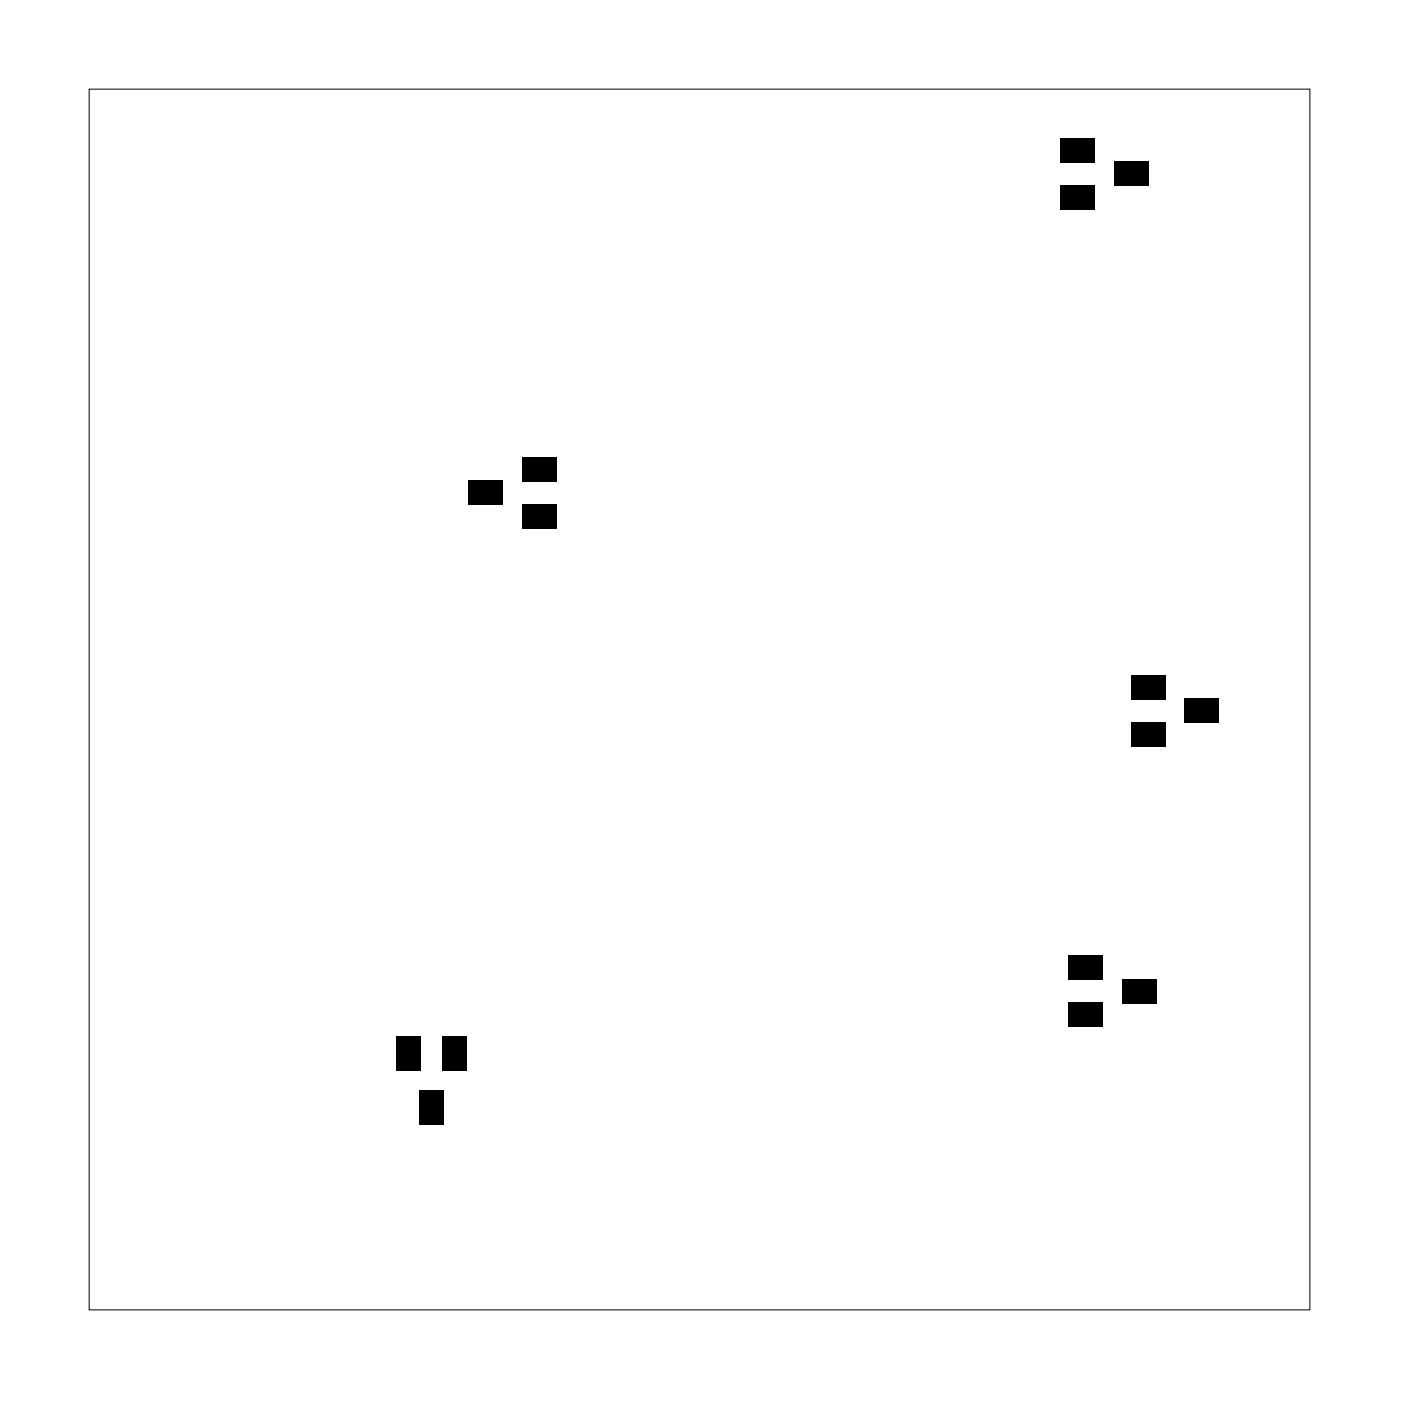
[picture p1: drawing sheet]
<svg xmlns="http://www.w3.org/2000/svg" width="57mm" height="57mm" viewBox="0 0 57 57" stroke-linecap="round" stroke-linejoin="round" font-family="sans-serif">
<path d="M3.6 3.6h49.8v49.8h-49.8z" fill="none" stroke="#000" stroke-width=".04"/>
<g fill="#000">
<path d="M21.3 18.7h1.4v1h-1.4zM43.3 7.5h1.4v1h-1.4zM43.3 5.6h1.4v1h-1.4zM45.5 6.6h1.4v1h-1.4zM19.1 19.6h1.4v1h-1.4zM21.3 20.6h1.4v1h-1.4zM43.6 39h1.4v1h-1.4zM45.8 39.9h1.4v1h-1.4zM46.1 29.4h1.4v1h-1.4zM46.1 27.5h1.4v1h-1.4zM48.3 28.5h1.4v1h-1.4zM16.1 42.3h1v1.4h-1z"/>
<path d="M17.1 44.5h1v1.4h-1zM18 42.3h1v1.4h-1zM43.6 40.9h1.4v1h-1.4z"/>
</g>
</svg>
